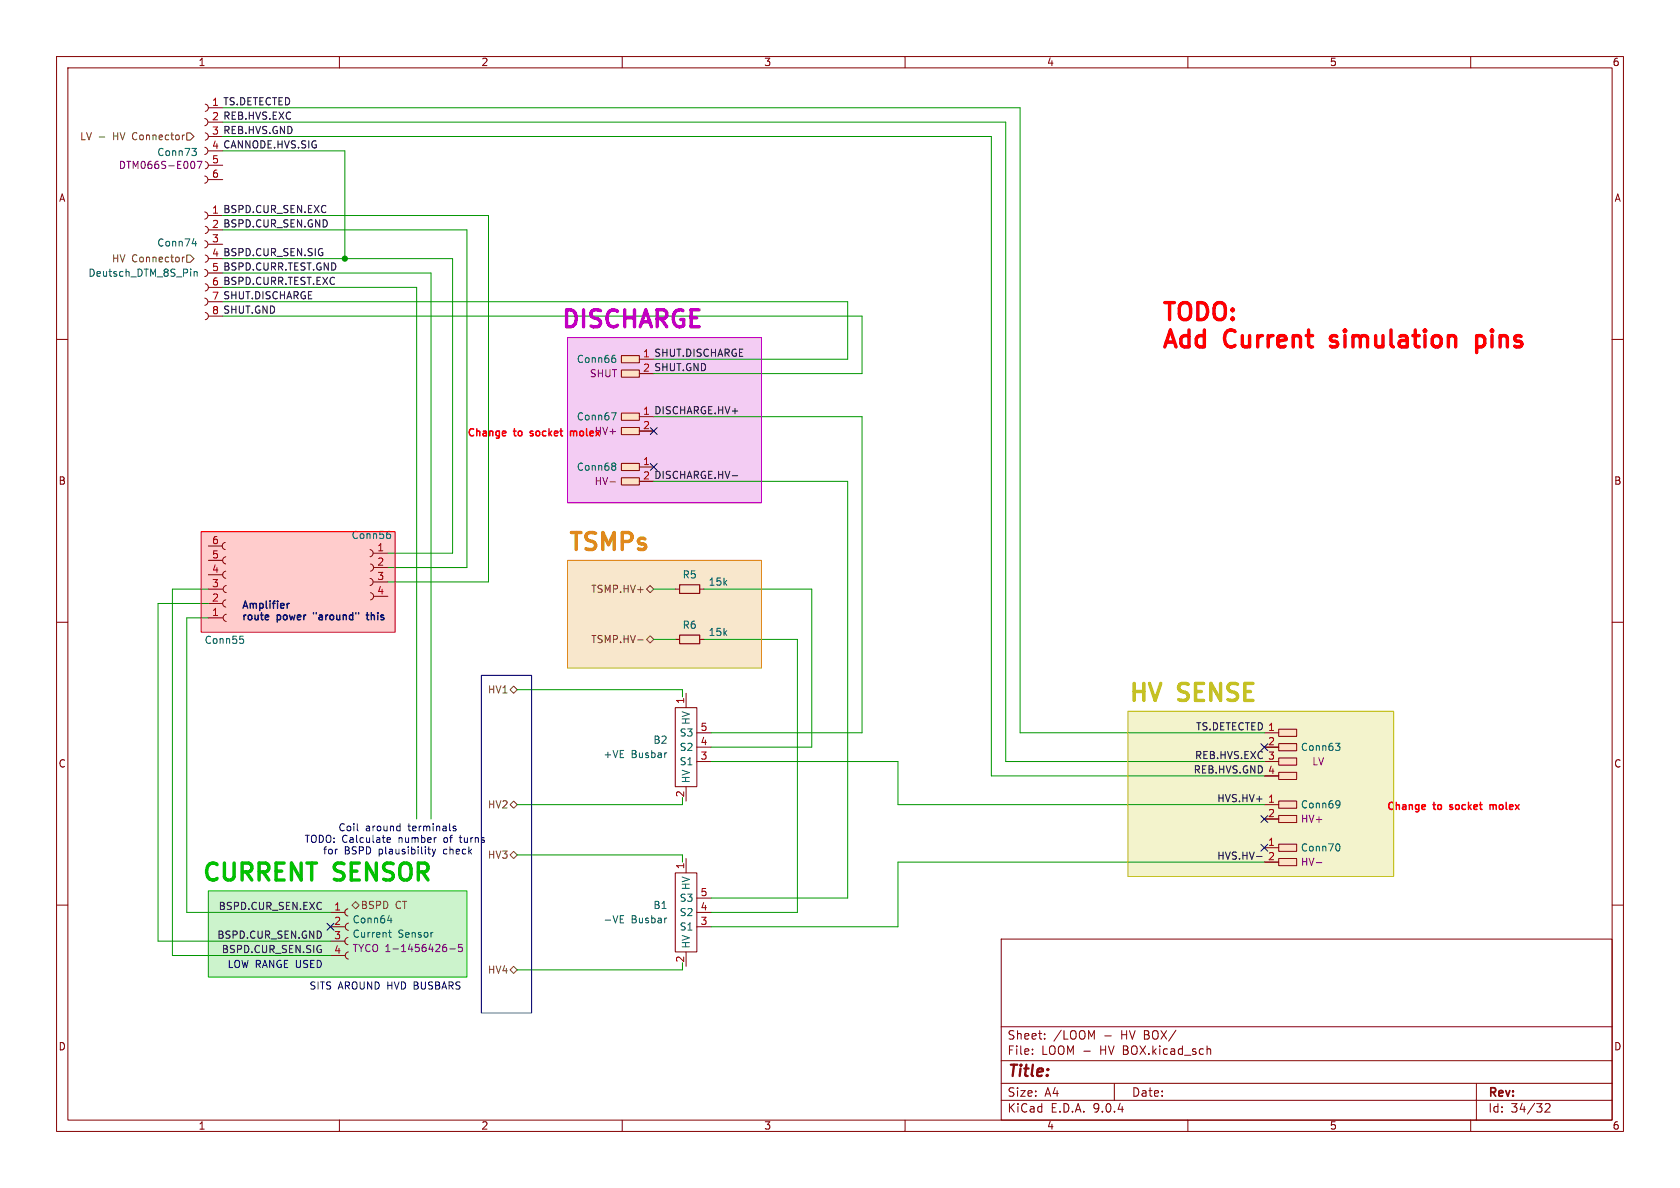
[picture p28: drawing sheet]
(kicad_sch
 (version 20250114)
 (generator "eeschema")
 (generator_version "9.0")
 (paper "A4")
 (lib_symbols
  (symbol "Connectors_SUFST:Bus_Bar" (exclude_from_sim no) (in_bom yes) (on_board yes)
   (property "Reference" "B" (at 0 1.27 0) (effects (font (size 1.27 1.27))))
   (property "Value" "" (at 0 0 0) (effects (font (size 1.27 1.27))))
   (property "Footprint" "" (at 0 0 0) (effects (font (size 1.27 1.27)) (hide yes)))
   (property "Datasheet" "" (at 0 0 0) (effects (font (size 1.27 1.27)) (hide yes)))
   (property "Description" "" (at 0 0 0) (effects (font (size 1.27 1.27)) (hide yes)))
   (symbol "Bus_Bar_0_1"
    (rectangle (start -6.985 -2.54) (end 6.985 -6.35) (stroke (width 0) (type default)) (fill (type none))))
   (symbol "Bus_Bar_1_1"
    (pin input line (at -9.525 -4.445 0) (length 2.54) (name "HV" (effects (font (size 1.27 1.27)))) (number "2" (effects (font (size 1.27 1.27)))))
    (pin input line (at -2.54 -8.89 90) (length 2.54) (name "S1" (effects (font (size 1.27 1.27)))) (number "3" (effects (font (size 1.27 1.27)))))
    (pin input line (at 0 -8.89 90) (length 2.54) (name "S2" (effects (font (size 1.27 1.27)))) (number "4" (effects (font (size 1.27 1.27)))))
    (pin input line (at 2.54 -8.89 90) (length 2.54) (name "S3" (effects (font (size 1.27 1.27)))) (number "5" (effects (font (size 1.27 1.27)))))
    (pin input line (at 9.525 -4.445 180) (length 2.54) (name "HV" (effects (font (size 1.27 1.27)))) (number "1" (effects (font (size 1.27 1.27))))))
   (embedded_fonts no))
  (symbol "Connectors_SUFST:Current Sensor Connector" (exclude_from_sim no) (in_bom yes) (on_board yes)
   (property "Reference" "Conn" (at -0.635 1.27 0) (effects (font (size 1.27 1.27))))
   (property "Value" "Current Sensor Connector" (at 0 3.175 0) (effects (font (size 1.27 1.27)) (hide yes)))
   (property "Footprint" "" (at 0 0.635 0) (effects (font (size 1.27 1.27)) (hide yes)))
   (property "Datasheet" "" (at 0 0.635 0) (effects (font (size 1.27 1.27)) (hide yes)))
   (property "Description" "" (at 0 0 0) (effects (font (size 1.27 1.27)) (hide yes)))
   (property "P/N" "TYCO 1-1456426-5" (at 0 5.08 0) (effects (font (size 1.27 1.27))))
   (symbol "Current Sensor Connector_0_1"
    (arc (start -2.5355 -1.2707) (mid -1.9833 -1.9063) (end -2.5368 -2.5407) (stroke (width 0) (type default)) (fill (type none)))
    (arc (start -2.5355 -6.3507) (mid -1.9833 -6.9863) (end -2.5368 -7.6207) (stroke (width 0) (type default)) (fill (type none)))
    (arc (start -2.4511 -3.8101) (mid -1.8989 -4.4457) (end -2.4524 -5.0801) (stroke (width 0) (type default)) (fill (type none)))
    (arc (start -2.4511 -8.8901) (mid -1.8989 -9.5257) (end -2.4524 -10.1601) (stroke (width 0) (type default)) (fill (type none))))
   (symbol "Current Sensor Connector_1_1"
    (pin input line (at 0.635 -1.905 180) (length 2.54) (name "" (effects (font (size 1.27 1.27)))) (number "4" (effects (font (size 1.27 1.27)))))
    (pin input line (at 0.635 -4.445 180) (length 2.54) (name "" (effects (font (size 1.27 1.27)))) (number "3" (effects (font (size 1.27 1.27)))))
    (pin input line (at 0.635 -6.985 180) (length 2.54) (name "" (effects (font (size 1.27 1.27)))) (number "2" (effects (font (size 1.27 1.27)))))
    (pin input line (at 0.635 -9.525 180) (length 2.54) (name "" (effects (font (size 1.27 1.27)))) (number "1" (effects (font (size 1.27 1.27))))))
   (embedded_fonts no))
  (symbol "Connectors_SUFST:Deutsch_DTM_6S_Pin" (exclude_from_sim no) (in_bom yes) (on_board yes)
   (property "Reference" "Conn" (at 0 0.635 0) (effects (font (size 1.27 1.27))))
   (property "Value" "Deutsch_DTM_6S_Pin" (at 0 2.54 0) (effects (font (size 1.27 1.27)) (hide yes)))
   (property "Footprint" "" (at 0 0.635 0) (effects (font (size 1.27 1.27)) (hide yes)))
   (property "Datasheet" "" (at 0 0.635 0) (effects (font (size 1.27 1.27)) (hide yes)))
   (property "Description" "" (at 0 0 0) (effects (font (size 1.27 1.27)) (hide yes)))
   (property "P/N" "DTM066S-E007" (at 0 0 0) (effects (font (size 1.27 1.27))))
   (symbol "Deutsch_DTM_6S_Pin_0_1"
    (arc (start -2.5355 -1.2707) (mid -1.9833 -1.9063) (end -2.5368 -2.5407) (stroke (width 0) (type default)) (fill (type none)))
    (arc (start -2.5355 -6.3507) (mid -1.9833 -6.9863) (end -2.5368 -7.6207) (stroke (width 0) (type default)) (fill (type none)))
    (arc (start -2.5355 -11.4307) (mid -1.9833 -12.0663) (end -2.5368 -12.7007) (stroke (width 0) (type default)) (fill (type none)))
    (arc (start -2.4511 -3.8101) (mid -1.8989 -4.4457) (end -2.4524 -5.0801) (stroke (width 0) (type default)) (fill (type none)))
    (arc (start -2.4511 -8.8901) (mid -1.8989 -9.5257) (end -2.4524 -10.1601) (stroke (width 0) (type default)) (fill (type none)))
    (arc (start -2.4511 -13.9701) (mid -1.8989 -14.6057) (end -2.4524 -15.2401) (stroke (width 0) (type default)) (fill (type none))))
   (symbol "Deutsch_DTM_6S_Pin_1_1"
    (pin input line (at 0.635 -1.905 180) (length 2.54) (name "" (effects (font (size 1.27 1.27)))) (number "6" (effects (font (size 1.27 1.27)))))
    (pin input line (at 0.635 -4.445 180) (length 2.54) (name "" (effects (font (size 1.27 1.27)))) (number "5" (effects (font (size 1.27 1.27)))))
    (pin input line (at 0.635 -6.985 180) (length 2.54) (name "" (effects (font (size 1.27 1.27)))) (number "4" (effects (font (size 1.27 1.27)))))
    (pin input line (at 0.635 -9.525 180) (length 2.54) (name "" (effects (font (size 1.27 1.27)))) (number "3" (effects (font (size 1.27 1.27)))))
    (pin input line (at 0.635 -12.065 180) (length 2.54) (name "" (effects (font (size 1.27 1.27)))) (number "2" (effects (font (size 1.27 1.27)))))
    (pin input line (at 0.635 -14.605 180) (length 2.54) (name "" (effects (font (size 1.27 1.27)))) (number "1" (effects (font (size 1.27 1.27))))))
   (embedded_fonts no))
  (symbol "Connectors_SUFST:Molex_2x1P_Horizontal_THT" (exclude_from_sim no) (in_bom yes) (on_board yes)
   (property "Reference" "Conn" (at 0 -1.905 0) (effects (font (size 1.27 1.27))))
   (property "Value" "Molex_2x1P_Horizontal_THT" (at 0 0 0) (effects (font (size 1.27 1.27)) (hide yes)))
   (property "Footprint" "" (at 0 -1.905 0) (effects (font (size 1.27 1.27)) (hide yes)))
   (property "Datasheet" "" (at 0 -1.905 0) (effects (font (size 1.27 1.27)) (hide yes)))
   (property "Description" "" (at 0 0 0) (effects (font (size 1.27 1.27)) (hide yes)))
   (property "P/N" "43650-0200" (at 0 0 0) (effects (font (size 1.27 1.27)) (hide yes)))
   (property "Name" "" (at 0 0 0) (effects (font (size 1.27 1.27))))
   (symbol "Molex_2x1P_Horizontal_THT_0_1"
    (polyline (pts (xy -0.635 -4.445) (xy 1.905 -4.445)) (stroke (width 0) (type default)) (fill (type none))))
   (symbol "Molex_2x1P_Horizontal_THT_1_1"
    (rectangle (start -3.81 -3.81) (end -0.635 -5.08) (stroke (width 0) (type default)) (fill (type color) (color 255 229 191 1)))
    (rectangle (start -3.81 -6.35) (end -0.635 -7.62) (stroke (width 0) (type default)) (fill (type color) (color 255 229 191 1)))
    (pin input line (at 1.905 -4.445 180) (length 2.54) (name "" (effects (font (size 1.27 1.27)))) (number "2" (effects (font (size 1.27 1.27)))))
    (pin input line (at 1.905 -6.985 180) (length 2.54) (name "" (effects (font (size 1.27 1.27)))) (number "1" (effects (font (size 1.27 1.27))))))
   (embedded_fonts no))
  (symbol "Connectors_SUFST:Molex_2x2S_Recepticle" (exclude_from_sim no) (in_bom yes) (on_board yes)
   (property "Reference" "Conn" (at 0 0.635 0) (effects (font (size 1.27 1.27))))
   (property "Value" "Molex_2x2S_Recepticle" (at 0 2.54 0) (effects (font (size 1.27 1.27)) (hide yes)))
   (property "Footprint" "" (at 0 0.635 0) (effects (font (size 1.27 1.27)) (hide yes)))
   (property "Datasheet" "" (at 0 0.635 0) (effects (font (size 1.27 1.27)) (hide yes)))
   (property "Description" "" (at 0 0 0) (effects (font (size 1.27 1.27)) (hide yes)))
   (property "P/N" "43025-0400" (at 0 4.445 0) (effects (font (size 1.27 1.27)) (hide yes)))
   (property "Name" "" (at 0 0 0) (effects (font (size 1.27 1.27))))
   (symbol "Molex_2x2S_Recepticle_0_1"
    (arc (start -2.5355 -1.2707) (mid -1.9833 -1.9063) (end -2.5368 -2.5407) (stroke (width 0) (type default)) (fill (type none)))
    (arc (start -2.5355 -6.3507) (mid -1.9833 -6.9863) (end -2.5368 -7.6207) (stroke (width 0) (type default)) (fill (type none)))
    (arc (start -2.4511 -3.8101) (mid -1.8989 -4.4457) (end -2.4524 -5.0801) (stroke (width 0) (type default)) (fill (type none)))
    (arc (start -2.4511 -8.8901) (mid -1.8989 -9.5257) (end -2.4524 -10.1601) (stroke (width 0) (type default)) (fill (type none))))
   (symbol "Molex_2x2S_Recepticle_1_1"
    (pin input line (at 0.635 -1.905 180) (length 2.54) (name "" (effects (font (size 1.27 1.27)))) (number "1" (effects (font (size 1.27 1.27)))))
    (pin input line (at 0.635 -4.445 180) (length 2.54) (name "" (effects (font (size 1.27 1.27)))) (number "2" (effects (font (size 1.27 1.27)))))
    (pin input line (at 0.635 -6.985 180) (length 2.54) (name "" (effects (font (size 1.27 1.27)))) (number "3" (effects (font (size 1.27 1.27)))))
    (pin input line (at 0.635 -9.525 180) (length 2.54) (name "" (effects (font (size 1.27 1.27)))) (number "4" (effects (font (size 1.27 1.27))))))
   (embedded_fonts no))
  (symbol "Connectors_SUFST:Molex_3x2S_Recepticle" (exclude_from_sim no) (in_bom yes) (on_board yes)
   (property "Reference" "Conn" (at 0 0.635 0) (effects (font (size 1.27 1.27))))
   (property "Value" "Molex_3x2S_Recepticle" (at 0 2.54 0) (effects (font (size 1.27 1.27)) (hide yes)))
   (property "Footprint" "" (at 0 0.635 0) (effects (font (size 1.27 1.27)) (hide yes)))
   (property "Datasheet" "" (at 0 0.635 0) (effects (font (size 1.27 1.27)) (hide yes)))
   (property "Description" "" (at 0 0 0) (effects (font (size 1.27 1.27)) (hide yes)))
   (property "P/N" "43025-0600" (at 0 4.445 0) (effects (font (size 1.27 1.27)) (hide yes)))
   (property "Name" "" (at 0 0 0) (effects (font (size 1.27 1.27))))
   (symbol "Molex_3x2S_Recepticle_0_1"
    (arc (start -2.5355 -1.2707) (mid -1.9833 -1.9063) (end -2.5368 -2.5407) (stroke (width 0) (type default)) (fill (type none)))
    (arc (start -2.5355 -6.3507) (mid -1.9833 -6.9863) (end -2.5368 -7.6207) (stroke (width 0) (type default)) (fill (type none)))
    (arc (start -2.4511 -3.8101) (mid -1.8989 -4.4457) (end -2.4524 -5.0801) (stroke (width 0) (type default)) (fill (type none)))
    (arc (start -2.4511 -8.8901) (mid -1.8989 -9.5257) (end -2.4524 -10.1601) (stroke (width 0) (type default)) (fill (type none)))
    (arc (start -2.4511 -11.4301) (mid -1.8989 -12.0657) (end -2.4524 -12.7001) (stroke (width 0) (type default)) (fill (type none)))
    (arc (start -2.3667 -13.9695) (mid -1.8145 -14.6051) (end -2.368 -15.2395) (stroke (width 0) (type default)) (fill (type none))))
   (symbol "Molex_3x2S_Recepticle_1_1"
    (pin input line (at 0.635 -1.905 180) (length 2.54) (name "" (effects (font (size 1.27 1.27)))) (number "1" (effects (font (size 1.27 1.27)))))
    (pin input line (at 0.635 -4.445 180) (length 2.54) (name "" (effects (font (size 1.27 1.27)))) (number "2" (effects (font (size 1.27 1.27)))))
    (pin input line (at 0.635 -6.985 180) (length 2.54) (name "" (effects (font (size 1.27 1.27)))) (number "3" (effects (font (size 1.27 1.27)))))
    (pin input line (at 0.635 -9.525 180) (length 2.54) (name "" (effects (font (size 1.27 1.27)))) (number "4" (effects (font (size 1.27 1.27)))))
    (pin input line (at 0.635 -12.065 180) (length 2.54) (name "" (effects (font (size 1.27 1.27)))) (number "5" (effects (font (size 1.27 1.27)))))
    (pin input line (at 0.635 -14.605 180) (length 2.54) (name "" (effects (font (size 1.27 1.27)))) (number "6" (effects (font (size 1.27 1.27))))))
   (embedded_fonts no))
  (symbol "Connectors_SUFST:Molex_8x1S_Recepticle" (exclude_from_sim no) (in_bom yes) (on_board yes)
   (property "Reference" "Conn" (at 0 0.635 0) (effects (font (size 1.27 1.27))))
   (property "Value" "Molex_8x1S_Recepticle" (at 0 2.54 0) (effects (font (size 1.27 1.27)) (hide yes)))
   (property "Footprint" "" (at 0 0 0) (effects (font (size 1.27 1.27)) (hide yes)))
   (property "Datasheet" "" (at 0 0 0) (effects (font (size 1.27 1.27)) (hide yes)))
   (property "Description" "" (at 0 0 0) (effects (font (size 1.27 1.27)) (hide yes)))
   (property "P/N" "43645-0800" (at 0 0 0) (effects (font (size 1.27 1.27)) (hide yes)))
   (property "Name" "" (at 0 0 0) (effects (font (size 1.27 1.27))))
   (symbol "Molex_8x1S_Recepticle_0_1"
    (arc (start -2.5355 -1.2707) (mid -1.9833 -1.9063) (end -2.5368 -2.5407) (stroke (width 0) (type default)) (fill (type none)))
    (arc (start -2.5355 -6.3507) (mid -1.9833 -6.9863) (end -2.5368 -7.6207) (stroke (width 0) (type default)) (fill (type none)))
    (arc (start -2.5355 -11.4307) (mid -1.9833 -12.0663) (end -2.5368 -12.7007) (stroke (width 0) (type default)) (fill (type none)))
    (arc (start -2.5355 -16.5107) (mid -1.9833 -17.1463) (end -2.5368 -17.7807) (stroke (width 0) (type default)) (fill (type none)))
    (arc (start -2.4511 -3.8101) (mid -1.8989 -4.4457) (end -2.4524 -5.0801) (stroke (width 0) (type default)) (fill (type none)))
    (arc (start -2.4511 -8.8901) (mid -1.8989 -9.5257) (end -2.4524 -10.1601) (stroke (width 0) (type default)) (fill (type none)))
    (arc (start -2.4511 -13.9701) (mid -1.8989 -14.6057) (end -2.4524 -15.2401) (stroke (width 0) (type default)) (fill (type none)))
    (arc (start -2.4511 -19.0501) (mid -1.8989 -19.6857) (end -2.4524 -20.3201) (stroke (width 0) (type default)) (fill (type none))))
   (symbol "Molex_8x1S_Recepticle_1_1"
    (pin input line (at 0.635 -1.905 180) (length 2.54) (name "" (effects (font (size 1.27 1.27)))) (number "1" (effects (font (size 1.27 1.27)))))
    (pin input line (at 0.635 -4.445 180) (length 2.54) (name "" (effects (font (size 1.27 1.27)))) (number "2" (effects (font (size 1.27 1.27)))))
    (pin input line (at 0.635 -6.985 180) (length 2.54) (name "" (effects (font (size 1.27 1.27)))) (number "3" (effects (font (size 1.27 1.27)))))
    (pin input line (at 0.635 -9.525 180) (length 2.54) (name "" (effects (font (size 1.27 1.27)))) (number "4" (effects (font (size 1.27 1.27)))))
    (pin input line (at 0.635 -12.065 180) (length 2.54) (name "" (effects (font (size 1.27 1.27)))) (number "5" (effects (font (size 1.27 1.27)))))
    (pin input line (at 0.635 -14.605 180) (length 2.54) (name "" (effects (font (size 1.27 1.27)))) (number "6" (effects (font (size 1.27 1.27)))))
    (pin input line (at 0.635 -17.145 180) (length 2.54) (name "" (effects (font (size 1.27 1.27)))) (number "7" (effects (font (size 1.27 1.27)))))
    (pin input line (at 0.635 -19.685 180) (length 2.54) (name "" (effects (font (size 1.27 1.27)))) (number "8" (effects (font (size 1.27 1.27))))))
   (embedded_fonts no))
  (symbol "Device:R_Small"
   (pin_numbers (hide yes))
   (pin_names
    (offset 0.254) (hide yes)) (exclude_from_sim no) (in_bom yes) (on_board yes)
   (property "Reference" "R" (at 0.762 0.508 0) (effects (font (size 1.27 1.27)) (justify left)))
   (property "Value" "R_Small" (at 0.762 -1.016 0) (effects (font (size 1.27 1.27)) (justify left)))
   (property "Footprint" "" (at 0 0 0) (effects (font (size 1.27 1.27)) (hide yes)))
   (property "Datasheet" "~" (at 0 0 0) (effects (font (size 1.27 1.27)) (hide yes)))
   (property "Description" "Resistor, small symbol" (at 0 0 0) (effects (font (size 1.27 1.27)) (hide yes)))
   (symbol "R_Small_0_1"
    (rectangle (start -0.762 1.778) (end 0.762 -1.778) (stroke (width 0.2032) (type default)) (fill (type none))))
   (symbol "R_Small_1_1"
    (pin passive line (at 0 2.54 270) (length 0.762) (name "~" (effects (font (size 1.27 1.27)))) (number "1" (effects (font (size 1.27 1.27)))))
    (pin passive line (at 0 -2.54 90) (length 0.762) (name "~" (effects (font (size 1.27 1.27)))) (number "2" (effects (font (size 1.27 1.27))))))
   (embedded_fonts no))
  (symbol "Molex_2x2P_Horizontal_1" (exclude_from_sim no) (in_bom yes) (on_board yes)
   (property "Reference" "Conn" (at 0 -1.905 0) (effects (font (size 1.27 1.27))))
   (property "Value" "Molex_2x2P_Horizontal" (at 0 0 0) (effects (font (size 1.27 1.27)) (hide yes)))
   (property "Footprint" "" (at 0 0 0) (effects (font (size 1.27 1.27)) (hide yes)))
   (property "Datasheet" "" (at 0 0 0) (effects (font (size 1.27 1.27)) (hide yes)))
   (property "Description" "" (at 0 0 0) (effects (font (size 1.27 1.27)) (hide yes)))
   (property "P/N" "43045-0400" (at 0 0 0) (effects (font (size 1.27 1.27)) (hide yes)))
   (property "Name" "" (at 0 0 0) (effects (font (size 1.27 1.27))))
   (symbol "Molex_2x2P_Horizontal_1_0_1"
    (polyline (pts (xy -0.635 -4.445) (xy 1.905 -4.445)) (stroke (width 0) (type default)) (fill (type none)))
    (polyline (pts (xy -0.635 -9.525) (xy 1.905 -9.525)) (stroke (width 0) (type default)) (fill (type none))))
   (symbol "Molex_2x2P_Horizontal_1_1_1"
    (rectangle (start -3.81 -3.81) (end -0.635 -5.08) (stroke (width 0) (type default)) (fill (type color) (color 255 229 191 1)))
    (rectangle (start -3.81 -6.35) (end -0.635 -7.62) (stroke (width 0) (type default)) (fill (type color) (color 255 229 191 1)))
    (rectangle (start -3.81 -8.89) (end -0.635 -10.16) (stroke (width 0) (type default)) (fill (type color) (color 255 229 191 1)))
    (rectangle (start -3.81 -11.43) (end -0.635 -12.7) (stroke (width 0) (type default)) (fill (type color) (color 255 229 191 1)))
    (pin input line (at 1.905 -4.445 180) (length 2.54) (name "" (effects (font (size 1.27 1.27)))) (number "4" (effects (font (size 1.27 1.27)))))
    (pin input line (at 1.905 -6.985 180) (length 2.54) (name "" (effects (font (size 1.27 1.27)))) (number "3" (effects (font (size 1.27 1.27)))))
    (pin input line (at 1.905 -9.525 180) (length 2.54) (name "" (effects (font (size 1.27 1.27)))) (number "2" (effects (font (size 1.27 1.27)))))
    (pin input line (at 1.905 -12.065 180) (length 2.54) (name "" (effects (font (size 1.27 1.27)))) (number "1" (effects (font (size 1.27 1.27))))))
   (embedded_fonts no)))
 (rectangle
  (start 100.33 59.69)
  (end 134.62 88.9)
  (stroke (width 0) (type default) (color 194 0 194 1))
  (fill (type color) (color 194 0 194 0.2)))
 (rectangle
  (start 199.39 125.73)
  (end 246.38 154.94)
  (stroke (width 0) (type default) (color 194 194 0 1))
  (fill (type color) (color 194 194 0 0.2)))
 (rectangle
  (start 35.56 93.98)
  (end 69.85 111.76)
  (stroke (width 0) (type default) (color 255 0 0 1))
  (fill (type color) (color 255 0 0 0.2)))
 (rectangle
  (start 85.09 119.38)
  (end 93.98 179.07)
  (stroke (width 0) (type default))
  (fill (type none)))
 (rectangle
  (start 100.33 99.06)
  (end 134.62 118.11)
  (stroke (width 0) (type default) (color 221 133 0 1))
  (fill (type color) (color 221 133 0 0.2)))
 (rectangle
  (start 36.83 157.48)
  (end 82.55 172.72)
  (stroke (width 0) (type default) (color 0 194 0 1))
  (fill (type color) (color 0 194 0 0.2)))
 (text "Coil around terminals\nTODO: Calculate number of turns \nfor BSPD plausibility check"
  (exclude_from_sim no)
  (at 70.358 148.59 0)
  (effects (font (size 1.27 1.27))))
 (text "LOW RANGE USED"
  (exclude_from_sim no)
  (at 57.15 171.45 0)
  (effects (font (size 1.27 1.27)) (justify right bottom)))
 (text "DISCHARGE"
  (exclude_from_sim no)
  (at 99.06 58.42 0)
  (effects (font (size 3 3) (thickness 0.6)
    (bold yes) (color 194 0 194 1)) (justify left bottom)))
 (text "Change to socket molex"
  (exclude_from_sim no)
  (at 245.11 143.51 0)
  (effects (font (size 1.27 1.27)
    (bold yes) (color 255 0 0 1)) (justify left bottom)))
 (text "SITS AROUND HVD BUSBARS"
  (exclude_from_sim no)
  (at 54.61 175.26 0)
  (effects (font (size 1.27 1.27)) (justify left bottom)))
 (text "HV SENSE"
  (exclude_from_sim no)
  (at 199.39 124.46 0)
  (effects (font (size 3 3) (thickness 0.6)
    (bold yes) (color 194 194 0 1)) (justify left bottom)))
 (text "TSMPs"
  (exclude_from_sim no)
  (at 100.33 97.79 0)
  (effects (font (size 3 3) (thickness 0.6)
    (bold yes) (color 221 133 0 1)) (justify left bottom)))
 (text "TODO:\nAdd Current simulation pins"
  (exclude_from_sim no)
  (at 205.232 61.976 0)
  (effects (font (size 3 3)
    (bold yes) (color 255 0 0 1)) (justify left bottom)))
 (text "Change to socket molex"
  (exclude_from_sim no)
  (at 82.55 77.47 0)
  (effects (font (size 1.27 1.27)
    (bold yes) (color 255 0 0 1)) (justify left bottom)))
 (text "CURRENT SENSOR"
  (exclude_from_sim no)
  (at 35.56 156.21 0)
  (effects (font (size 3 3) (thickness 0.6)
    (bold yes) (color 0 194 0 1)) (justify left bottom)))
 (text "Amplifier\nroute power \"around\" this"
  (exclude_from_sim no)
  (at 42.672 109.982 0)
  (effects (font (size 1.27 1.27)
    (bold yes)) (justify left bottom)))
 (junction
  (at 60.96 45.72)
  (diameter 0)
  (color 0 0 0 0))
 (no_connect
  (at 223.52 149.86))
 (no_connect
  (at 58.42 163.83))
 (no_connect
  (at 115.57 82.55))
 (no_connect
  (at 223.52 132.08))
 (no_connect
  (at 115.57 76.2))
 (no_connect
  (at 223.52 144.78))
 (wire
  (pts (xy 30.48 168.91) (xy 58.42 168.91))
  (stroke (width 0) (type default)))
 (wire
  (pts (xy 115.57 113.03) (xy 119.38 113.03))
  (stroke (width 0) (type default)))
 (wire
  (pts (xy 76.2 48.26) (xy 76.2 144.78))
  (stroke (width 0) (type default)))
 (wire
  (pts (xy 39.37 26.67) (xy 60.96 26.67))
  (stroke (width 0) (type default)))
 (wire
  (pts (xy 120.65 142.24) (xy 120.65 140.97))
  (stroke (width 0) (type default)))
 (wire
  (pts (xy 140.97 113.03) (xy 124.46 113.03))
  (stroke (width 0) (type default)))
 (wire
  (pts (xy 143.51 104.14) (xy 143.51 132.08))
  (stroke (width 0) (type default)))
 (wire
  (pts (xy 60.96 26.67) (xy 60.96 45.72))
  (stroke (width 0) (type default)))
 (wire
  (pts (xy 58.42 161.29) (xy 33.02 161.29))
  (stroke (width 0) (type default)))
 (wire
  (pts (xy 158.75 163.83) (xy 158.75 152.4))
  (stroke (width 0) (type default)))
 (wire
  (pts (xy 27.94 106.68) (xy 36.83 106.68))
  (stroke (width 0) (type default)))
 (wire
  (pts (xy 158.75 152.4) (xy 223.52 152.4))
  (stroke (width 0) (type default)))
 (wire
  (pts (xy 125.73 161.29) (xy 140.97 161.29))
  (stroke (width 0) (type default)))
 (wire
  (pts (xy 30.48 104.14) (xy 30.48 168.91))
  (stroke (width 0) (type default)))
 (wire
  (pts (xy 125.73 158.75) (xy 149.86 158.75))
  (stroke (width 0) (type default)))
 (wire
  (pts (xy 33.02 161.29) (xy 33.02 109.22))
  (stroke (width 0) (type default)))
 (wire
  (pts (xy 175.26 137.16) (xy 223.52 137.16))
  (stroke (width 0) (type default)))
 (wire
  (pts (xy 158.75 163.83) (xy 125.73 163.83))
  (stroke (width 0) (type default)))
 (wire
  (pts (xy 180.34 19.05) (xy 180.34 129.54))
  (stroke (width 0) (type default)))
 (wire
  (pts (xy 152.4 55.88) (xy 152.4 66.04))
  (stroke (width 0) (type default)))
 (wire
  (pts (xy 39.37 38.1) (xy 86.36 38.1))
  (stroke (width 0) (type default)))
 (wire
  (pts (xy 158.75 142.24) (xy 223.52 142.24))
  (stroke (width 0) (type default)))
 (wire
  (pts (xy 158.75 134.62) (xy 125.73 134.62))
  (stroke (width 0) (type default)))
 (wire
  (pts (xy 152.4 129.54) (xy 152.4 73.66))
  (stroke (width 0) (type default)))
 (wire
  (pts (xy 39.37 48.26) (xy 76.2 48.26))
  (stroke (width 0) (type default)))
 (wire
  (pts (xy 149.86 85.09) (xy 115.57 85.09))
  (stroke (width 0) (type default)))
 (wire
  (pts (xy 80.01 45.72) (xy 80.01 97.79))
  (stroke (width 0) (type default)))
 (wire
  (pts (xy 143.51 132.08) (xy 125.73 132.08))
  (stroke (width 0) (type default)))
 (wire
  (pts (xy 115.57 73.66) (xy 152.4 73.66))
  (stroke (width 0) (type default)))
 (wire
  (pts (xy 39.37 40.64) (xy 82.55 40.64))
  (stroke (width 0) (type default)))
 (wire
  (pts (xy 120.65 151.13) (xy 120.65 152.4))
  (stroke (width 0) (type default)))
 (wire
  (pts (xy 149.86 158.75) (xy 149.86 85.09))
  (stroke (width 0) (type default)))
 (wire
  (pts (xy 39.37 45.72) (xy 60.96 45.72))
  (stroke (width 0) (type default)))
 (wire
  (pts (xy 91.44 171.45) (xy 120.65 171.45))
  (stroke (width 0) (type default)))
 (wire
  (pts (xy 115.57 66.04) (xy 152.4 66.04))
  (stroke (width 0) (type default)))
 (wire
  (pts (xy 39.37 55.88) (xy 152.4 55.88))
  (stroke (width 0) (type default)))
 (wire
  (pts (xy 158.75 134.62) (xy 158.75 142.24))
  (stroke (width 0) (type default)))
 (wire
  (pts (xy 115.57 63.5) (xy 149.86 63.5))
  (stroke (width 0) (type default)))
 (wire
  (pts (xy 86.36 38.1) (xy 86.36 102.87))
  (stroke (width 0) (type default)))
 (wire
  (pts (xy 39.37 24.13) (xy 175.26 24.13))
  (stroke (width 0) (type default)))
 (wire
  (pts (xy 82.55 40.64) (xy 82.55 100.33))
  (stroke (width 0) (type default)))
 (wire
  (pts (xy 33.02 109.22) (xy 36.83 109.22))
  (stroke (width 0) (type default)))
 (wire
  (pts (xy 39.37 53.34) (xy 149.86 53.34))
  (stroke (width 0) (type default)))
 (wire
  (pts (xy 120.65 171.45) (xy 120.65 170.18))
  (stroke (width 0) (type default)))
 (wire
  (pts (xy 30.48 104.14) (xy 36.83 104.14))
  (stroke (width 0) (type default)))
 (wire
  (pts (xy 177.8 134.62) (xy 177.8 21.59))
  (stroke (width 0) (type default)))
 (wire
  (pts (xy 180.34 129.54) (xy 223.52 129.54))
  (stroke (width 0) (type default)))
 (wire
  (pts (xy 39.37 19.05) (xy 180.34 19.05))
  (stroke (width 0) (type default)))
 (wire
  (pts (xy 223.52 134.62) (xy 177.8 134.62))
  (stroke (width 0) (type default)))
 (wire
  (pts (xy 140.97 161.29) (xy 140.97 113.03))
  (stroke (width 0) (type default)))
 (wire
  (pts (xy 115.57 104.14) (xy 119.38 104.14))
  (stroke (width 0) (type default)))
 (wire
  (pts (xy 149.86 63.5) (xy 149.86 53.34))
  (stroke (width 0) (type default)))
 (wire
  (pts (xy 91.44 142.24) (xy 120.65 142.24))
  (stroke (width 0) (type default)))
 (wire
  (pts (xy 120.65 121.92) (xy 120.65 123.19))
  (stroke (width 0) (type default)))
 (wire
  (pts (xy 91.44 121.92) (xy 120.65 121.92))
  (stroke (width 0) (type default)))
 (wire
  (pts (xy 73.66 50.8) (xy 73.66 144.78))
  (stroke (width 0) (type default)))
 (wire
  (pts (xy 68.58 97.79) (xy 80.01 97.79))
  (stroke (width 0) (type default)))
 (wire
  (pts (xy 124.46 104.14) (xy 143.51 104.14))
  (stroke (width 0) (type default)))
 (wire
  (pts (xy 86.36 102.87) (xy 68.58 102.87))
  (stroke (width 0) (type default)))
 (wire
  (pts (xy 60.96 45.72) (xy 80.01 45.72))
  (stroke (width 0) (type default)))
 (wire
  (pts (xy 58.42 166.37) (xy 27.94 166.37))
  (stroke (width 0) (type default)))
 (wire
  (pts (xy 68.58 100.33) (xy 82.55 100.33))
  (stroke (width 0) (type default)))
 (wire
  (pts (xy 91.44 151.13) (xy 120.65 151.13))
  (stroke (width 0) (type default)))
 (wire
  (pts (xy 27.94 166.37) (xy 27.94 106.68))
  (stroke (width 0) (type default)))
 (wire
  (pts (xy 125.73 129.54) (xy 152.4 129.54))
  (stroke (width 0) (type default)))
 (wire
  (pts (xy 177.8 21.59) (xy 39.37 21.59))
  (stroke (width 0) (type default)))
 (wire
  (pts (xy 175.26 24.13) (xy 175.26 137.16))
  (stroke (width 0) (type default)))
 (wire
  (pts (xy 39.37 50.8) (xy 73.66 50.8))
  (stroke (width 0) (type default)))
 (label "BSPD.CUR_SEN.EXC"
  (at 39.37 38.1 0)
  (effects (font (size 1.27 1.27)) (justify left bottom)))
 (label "DISCHARGE.HV+"
  (at 115.57 73.66 0)
  (effects (font (size 1.27 1.27)) (justify left bottom)))
 (label "BSPD.CUR_SEN.GND"
  (at 39.37 40.64 0)
  (effects (font (size 1.27 1.27)) (justify left bottom)))
 (label "BSPD.CUR_SEN.SIG"
  (at 39.37 45.72 0)
  (effects (font (size 1.27 1.27)) (justify left bottom)))
 (label "CANNODE.HVS.SIG"
  (at 39.37 26.67 0)
  (effects (font (size 1.27 1.27)) (justify left bottom)))
 (label "SHUT.DISCHARGE"
  (at 39.37 53.34 0)
  (effects (font (size 1.27 1.27)) (justify left bottom)))
 (label "SHUT.GND"
  (at 39.37 55.88 0)
  (effects (font (size 1.27 1.27)) (justify left bottom)))
 (label "SHUT.GND"
  (at 115.57 66.04 0)
  (effects (font (size 1.27 1.27)) (justify left bottom)))
 (label "BSPD.CURR.TEST.GND"
  (at 39.37 48.26 0)
  (effects (font (size 1.27 1.27)) (justify left bottom)))
 (label "REB.HVS.GND"
  (at 223.52 137.16 180)
  (effects (font (size 1.27 1.27)) (justify right bottom)))
 (label "REB.HVS.EXC"
  (at 223.52 134.62 180)
  (effects (font (size 1.27 1.27)) (justify right bottom)))
 (label "BSPD.CUR_SEN.EXC"
  (at 57.15 161.29 180)
  (effects (font (size 1.27 1.27)) (justify right bottom)))
 (label "BSPD.CUR_SEN.GND"
  (at 57.15 166.37 180)
  (effects (font (size 1.27 1.27)) (justify right bottom)))
 (label "TS.DETECTED"
  (at 223.52 129.54 180)
  (effects (font (size 1.27 1.27)) (justify right bottom)))
 (label "REB.HVS.EXC"
  (at 39.37 21.59 0)
  (effects (font (size 1.27 1.27)) (justify left bottom)))
 (label "SHUT.DISCHARGE"
  (at 115.57 63.5 0)
  (effects (font (size 1.27 1.27)) (justify left bottom)))
 (label "BSPD.CURR.TEST.EXC"
  (at 39.37 50.8 0)
  (effects (font (size 1.27 1.27)) (justify left bottom)))
 (label "BSPD.CUR_SEN.SIG"
  (at 57.15 168.91 180)
  (effects (font (size 1.27 1.27)) (justify right bottom)))
 (label "HVS.HV-"
  (at 223.52 152.4 180)
  (effects (font (size 1.27 1.27)) (justify right bottom)))
 (label "HVS.HV+"
  (at 223.52 142.24 180)
  (effects (font (size 1.27 1.27)) (justify right bottom)))
 (label "REB.HVS.GND"
  (at 39.37 24.13 0)
  (effects (font (size 1.27 1.27)) (justify left bottom)))
 (label "DISCHARGE.HV-"
  (at 115.57 85.09 0)
  (effects (font (size 1.27 1.27)) (justify left bottom)))
 (label "TS.DETECTED"
  (at 39.37 19.05 0)
  (effects (font (size 1.27 1.27)) (justify left bottom)))
 (hierarchical_label "HV4"
  (shape bidirectional)
  (at 91.44 171.45 180)
  (effects (font (size 1.27 1.27)) (justify right)))
 (hierarchical_label "LV - HV Connector"
  (shape input)
  (at 34.29 24.13 180)
  (effects (font (size 1.27 1.27)) (justify right)))
 (hierarchical_label "TSMP.HV-"
  (shape bidirectional)
  (at 115.57 113.03 180)
  (effects (font (size 1.27 1.27)) (justify right)))
 (hierarchical_label "TSMP.HV+"
  (shape bidirectional)
  (at 115.57 104.14 180)
  (effects (font (size 1.27 1.27)) (justify right)))
 (hierarchical_label "BSPD CT"
  (shape bidirectional)
  (at 62.23 160.02 0)
  (effects (font (size 1.27 1.27)) (justify left)))
 (hierarchical_label "HV1"
  (shape bidirectional)
  (at 91.44 121.92 180)
  (effects (font (size 1.27 1.27)) (justify right)))
 (hierarchical_label "HV2"
  (shape bidirectional)
  (at 91.44 142.24 180)
  (effects (font (size 1.27 1.27)) (justify right)))
 (hierarchical_label "HV3"
  (shape bidirectional)
  (at 91.44 151.13 180)
  (effects (font (size 1.27 1.27)) (justify right)))
 (hierarchical_label "HV Connector"
  (shape input)
  (at 34.29 45.72 180)
  (effects (font (size 1.27 1.27)) (justify right)))
 (symbol
  (lib_name "Molex_2x2P_Horizontal_1")
  (lib_id "Connectors_SUFST:Molex_2x2P_Horizontal")
  (at 225.425 141.605 180)
  (unit 1)
  (exclude_from_sim no)
  (in_bom yes)
  (on_board yes)
  (dnp no)
  (property "Reference" "Conn63" (at 229.87 132.08 0) (effects (font (size 1.27 1.27)) (justify right)))
  (property "Value" "~" (at 231.775 134.62 0) (effects (font (size 1.27 1.27)) (justify right) (hide yes)))
  (property "Footprint" "" (at 225.425 141.605 0) (effects (font (size 1.27 1.27)) (hide yes)))
  (property "Datasheet" "~" (at 225.425 141.605 0) (effects (font (size 1.27 1.27)) (hide yes)))
  (property "Description" "" (at 225.425 141.605 0) (effects (font (size 1.27 1.27)) (hide yes)))
  (property "P/N" "43045-0400" (at 225.425 141.605 0) (effects (font (size 1.27 1.27)) (hide yes)))
  (property "Name" "LV" (at 233.045 134.62 0) (effects (font (size 1.27 1.27))))
  (pin "1")
  (pin "2")
  (pin "3")
  (pin "4"))
 (symbol
  (lib_id "Connectors_SUFST:Current Sensor Connector")
  (at 59.055 170.815 180)
  (unit 1)
  (exclude_from_sim no)
  (in_bom yes)
  (on_board yes)
  (dnp no)
  (fields_autoplaced yes)
  (property "Reference" "Conn64" (at 62.23 162.5596 0) (effects (font (size 1.27 1.27)) (justify right)))
  (property "Value" "Current Sensor" (at 62.23 165.0996 0) (effects (font (size 1.27 1.27)) (justify right)))
  (property "Footprint" "" (at 59.055 171.45 0) (effects (font (size 1.27 1.27)) (hide yes)))
  (property "Datasheet" "" (at 59.055 171.45 0) (effects (font (size 1.27 1.27)) (hide yes)))
  (property "Description" "" (at 59.055 170.815 0) (effects (font (size 1.27 1.27)) (hide yes)))
  (property "P/N" "TYCO 1-1456426-5" (at 62.23 167.6396 0) (effects (font (size 1.27 1.27)) (justify right)))
  (property "Conn Name" "" (at 59.055 170.815 0) (effects (font (size 1.27 1.27))))
  (pin "1")
  (pin "2")
  (pin "3")
  (pin "4"))
 (symbol
  (lib_id "Connectors_SUFST:Molex_3x2S_Recepticle")
  (at 37.465 111.125 180)
  (unit 1)
  (exclude_from_sim no)
  (in_bom yes)
  (on_board yes)
  (dnp no)
  (property "Reference" "Conn55" (at 39.751 113.157 0) (effects (font (size 1.27 1.27))))
  (property "Value" "Molex_3x2S_Recepticle" (at 37.465 113.665 0) (effects (font (size 1.27 1.27)) (hide yes)))
  (property "Footprint" "" (at 37.465 111.76 0) (effects (font (size 1.27 1.27)) (hide yes)))
  (property "Datasheet" "" (at 37.465 111.76 0) (effects (font (size 1.27 1.27)) (hide yes)))
  (property "Description" "" (at 37.465 111.125 0) (effects (font (size 1.27 1.27)) (hide yes)))
  (property "P/N" "43025-0600" (at 37.465 115.57 0) (effects (font (size 1.27 1.27)) (hide yes)))
  (property "Name" "" (at 37.465 111.125 0) (effects (font (size 1.27 1.27))))
  (pin "1")
  (pin "3")
  (pin "6")
  (pin "2")
  (pin "5")
  (pin "4"))
 (symbol
  (lib_id "Connectors_SUFST:Molex_2x1P_Horizontal_THT")
  (at 225.425 149.225 180)
  (unit 1)
  (exclude_from_sim no)
  (in_bom yes)
  (on_board yes)
  (dnp no)
  (fields_autoplaced yes)
  (property "Reference" "Conn69" (at 229.87 142.24 0) (effects (font (size 1.27 1.27)) (justify right)))
  (property "Value" "Molex_2x1P_Horizontal_THT" (at 229.87 142.24 0) (effects (font (size 1.27 1.27)) (justify right) (hide yes)))
  (property "Footprint" "" (at 225.425 147.32 0) (effects (font (size 1.27 1.27)) (hide yes)))
  (property "Datasheet" "" (at 225.425 147.32 0) (effects (font (size 1.27 1.27)) (hide yes)))
  (property "Description" "" (at 225.425 149.225 0) (effects (font (size 1.27 1.27)) (hide yes)))
  (property "P/N" "43650-0200" (at 225.425 149.225 0) (effects (font (size 1.27 1.27)) (hide yes)))
  (property "Name" "HV+" (at 229.87 144.78 0) (effects (font (size 1.27 1.27)) (justify right)))
  (pin "1")
  (pin "2"))
 (symbol
  (lib_id "Connectors_SUFST:Molex_2x1P_Horizontal_THT")
  (at 113.665 70.485 0)
  (mirror x)
  (unit 1)
  (exclude_from_sim no)
  (in_bom yes)
  (on_board yes)
  (dnp no)
  (fields_autoplaced yes)
  (property "Reference" "Conn66" (at 109.22 63.5 0) (effects (font (size 1.27 1.27)) (justify right)))
  (property "Value" "Molex_2x1P_Horizontal_THT" (at 109.22 63.5 0) (effects (font (size 1.27 1.27)) (justify right) (hide yes)))
  (property "Footprint" "" (at 113.665 68.58 0) (effects (font (size 1.27 1.27)) (hide yes)))
  (property "Datasheet" "" (at 113.665 68.58 0) (effects (font (size 1.27 1.27)) (hide yes)))
  (property "Description" "" (at 113.665 70.485 0) (effects (font (size 1.27 1.27)) (hide yes)))
  (property "P/N" "43650-0200" (at 113.665 70.485 0) (effects (font (size 1.27 1.27)) (hide yes)))
  (property "Name" "SHUT" (at 109.22 66.04 0) (effects (font (size 1.27 1.27)) (justify right)))
  (pin "1")
  (pin "2"))
 (symbol
  (lib_id "Connectors_SUFST:Molex_2x1P_Horizontal_THT")
  (at 113.665 80.645 0)
  (mirror x)
  (unit 1)
  (exclude_from_sim no)
  (in_bom yes)
  (on_board yes)
  (dnp no)
  (fields_autoplaced yes)
  (property "Reference" "Conn67" (at 109.22 73.66 0) (effects (font (size 1.27 1.27)) (justify right)))
  (property "Value" "Molex_2x1P_Horizontal_THT" (at 109.22 73.66 0) (effects (font (size 1.27 1.27)) (justify right) (hide yes)))
  (property "Footprint" "" (at 113.665 78.74 0) (effects (font (size 1.27 1.27)) (hide yes)))
  (property "Datasheet" "" (at 113.665 78.74 0) (effects (font (size 1.27 1.27)) (hide yes)))
  (property "Description" "" (at 113.665 80.645 0) (effects (font (size 1.27 1.27)) (hide yes)))
  (property "P/N" "43650-0200" (at 113.665 80.645 0) (effects (font (size 1.27 1.27)) (hide yes)))
  (property "Name" "HV+" (at 109.22 76.2 0) (effects (font (size 1.27 1.27)) (justify right)))
  (pin "1")
  (pin "2"))
 (symbol
  (lib_id "Connectors_SUFST:Molex_2x2S_Recepticle")
  (at 67.945 95.885 0)
  (unit 1)
  (exclude_from_sim no)
  (in_bom yes)
  (on_board yes)
  (dnp no)
  (fields_autoplaced yes)
  (property "Reference" "Conn56" (at 65.7271 94.615 0) (effects (font (size 1.27 1.27))))
  (property "Value" "Molex_2x2S_Recepticle" (at 67.945 93.345 0) (effects (font (size 1.27 1.27)) (hide yes)))
  (property "Footprint" "" (at 67.945 95.25 0) (effects (font (size 1.27 1.27)) (hide yes)))
  (property "Datasheet" "" (at 67.945 95.25 0) (effects (font (size 1.27 1.27)) (hide yes)))
  (property "Description" "" (at 67.945 95.885 0) (effects (font (size 1.27 1.27)) (hide yes)))
  (property "P/N" "43025-0400" (at 67.945 91.44 0) (effects (font (size 1.27 1.27)) (hide yes)))
  (property "Name" "" (at 67.945 95.885 0) (effects (font (size 1.27 1.27))))
  (pin "2")
  (pin "1")
  (pin "4")
  (pin "3"))
 (symbol
  (lib_id "Connectors_SUFST:Deutsch_DTM_6S_Pin")
  (at 38.735 33.655 0)
  (mirror x)
  (unit 1)
  (exclude_from_sim no)
  (in_bom yes)
  (on_board yes)
  (dnp no)
  (property "Reference" "Conn73" (at 35.052 26.924 0) (effects (font (size 1.27 1.27)) (justify right)))
  (property "Value" "Deutsch_DTM_12S_Pin" (at 38.735 36.195 0) (effects (font (size 1.27 1.27)) (hide yes)))
  (property "Footprint" "" (at 38.735 34.29 0) (effects (font (size 1.27 1.27)) (hide yes)))
  (property "Datasheet" "" (at 38.735 34.29 0) (effects (font (size 1.27 1.27)) (hide yes)))
  (property "Description" "" (at 38.735 33.655 0) (effects (font (size 1.27 1.27)) (hide yes)))
  (property "P/N" "DTM066S-E007" (at 28.448 29.21 0) (effects (font (size 1.27 1.27))))
  (pin "1")
  (pin "2")
  (pin "3")
  (pin "4")
  (pin "5")
  (pin "6"))
 (symbol
  (lib_id "Connectors_SUFST:Molex_2x1P_Horizontal_THT")
  (at 113.665 89.535 0)
  (mirror x)
  (unit 1)
  (exclude_from_sim no)
  (in_bom yes)
  (on_board yes)
  (dnp no)
  (fields_autoplaced yes)
  (property "Reference" "Conn68" (at 109.22 82.55 0) (effects (font (size 1.27 1.27)) (justify right)))
  (property "Value" "Molex_2x1P_Horizontal_THT" (at 109.22 82.55 0) (effects (font (size 1.27 1.27)) (justify right) (hide yes)))
  (property "Footprint" "" (at 113.665 87.63 0) (effects (font (size 1.27 1.27)) (hide yes)))
  (property "Datasheet" "" (at 113.665 87.63 0) (effects (font (size 1.27 1.27)) (hide yes)))
  (property "Description" "" (at 113.665 89.535 0) (effects (font (size 1.27 1.27)) (hide yes)))
  (property "P/N" "43650-0200" (at 113.665 89.535 0) (effects (font (size 1.27 1.27)) (hide yes)))
  (property "Name" "HV-" (at 109.22 85.09 0) (effects (font (size 1.27 1.27)) (justify right)))
  (pin "1")
  (pin "2"))
 (symbol
  (lib_id "Connectors_SUFST:Bus_Bar")
  (at 116.84 161.29 90)
  (unit 1)
  (exclude_from_sim no)
  (in_bom yes)
  (on_board yes)
  (dnp no)
  (fields_autoplaced yes)
  (property "Reference" "B1" (at 118.11 160.0199 90) (effects (font (size 1.27 1.27)) (justify left)))
  (property "Value" "-VE Busbar" (at 118.11 162.5599 90) (effects (font (size 1.27 1.27)) (justify left)))
  (property "Footprint" "" (at 116.84 161.29 0) (effects (font (size 1.27 1.27)) (hide yes)))
  (property "Datasheet" "" (at 116.84 161.29 0) (effects (font (size 1.27 1.27)) (hide yes)))
  (property "Description" "" (at 116.84 161.29 0) (effects (font (size 1.27 1.27)) (hide yes)))
  (property "Conn Name" "" (at 116.84 161.29 0) (effects (font (size 1.27 1.27))))
  (pin "3")
  (pin "4")
  (pin "2")
  (pin "1")
  (pin "5"))
 (symbol
  (lib_id "Device:R_Small")
  (at 121.92 113.03 90)
  (unit 1)
  (exclude_from_sim no)
  (in_bom yes)
  (on_board yes)
  (dnp no)
  (property "Reference" "R6" (at 121.92 110.49 90) (effects (font (size 1.27 1.27))))
  (property "Value" "15k" (at 127 111.76 90) (effects (font (size 1.27 1.27))))
  (property "Footprint" "" (at 121.92 113.03 0) (effects (font (size 1.27 1.27)) (hide yes)))
  (property "Datasheet" "~" (at 121.92 113.03 0) (effects (font (size 1.27 1.27)) (hide yes)))
  (property "Description" "" (at 121.92 113.03 0) (effects (font (size 1.27 1.27)) (hide yes)))
  (property "Conn Name" "" (at 121.92 113.03 0) (effects (font (size 1.27 1.27))))
  (pin "2")
  (pin "1"))
 (symbol
  (lib_id "Connectors_SUFST:Molex_2x1P_Horizontal_THT")
  (at 225.425 156.845 180)
  (unit 1)
  (exclude_from_sim no)
  (in_bom yes)
  (on_board yes)
  (dnp no)
  (fields_autoplaced yes)
  (property "Reference" "Conn70" (at 229.87 149.86 0) (effects (font (size 1.27 1.27)) (justify right)))
  (property "Value" "Molex_2x1P_Horizontal_THT" (at 229.87 149.86 0) (effects (font (size 1.27 1.27)) (justify right) (hide yes)))
  (property "Footprint" "" (at 225.425 154.94 0) (effects (font (size 1.27 1.27)) (hide yes)))
  (property "Datasheet" "" (at 225.425 154.94 0) (effects (font (size 1.27 1.27)) (hide yes)))
  (property "Description" "" (at 225.425 156.845 0) (effects (font (size 1.27 1.27)) (hide yes)))
  (property "P/N" "43650-0200" (at 225.425 156.845 0) (effects (font (size 1.27 1.27)) (hide yes)))
  (property "Name" "HV-" (at 229.87 152.4 0) (effects (font (size 1.27 1.27)) (justify right)))
  (pin "1")
  (pin "2"))
 (symbol
  (lib_id "Connectors_SUFST:Bus_Bar")
  (at 116.84 132.08 90)
  (unit 1)
  (exclude_from_sim no)
  (in_bom yes)
  (on_board yes)
  (dnp no)
  (fields_autoplaced yes)
  (property "Reference" "B2" (at 118.11 130.81 90) (effects (font (size 1.27 1.27)) (justify left)))
  (property "Value" "+VE Busbar" (at 118.11 133.35 90) (effects (font (size 1.27 1.27)) (justify left)))
  (property "Footprint" "" (at 116.84 132.08 0) (effects (font (size 1.27 1.27)) (hide yes)))
  (property "Datasheet" "" (at 116.84 132.08 0) (effects (font (size 1.27 1.27)) (hide yes)))
  (property "Description" "" (at 116.84 132.08 0) (effects (font (size 1.27 1.27)) (hide yes)))
  (property "Conn Name" "" (at 116.84 132.08 0) (effects (font (size 1.27 1.27))))
  (pin "3")
  (pin "4")
  (pin "2")
  (pin "1")
  (pin "5"))
 (symbol
  (lib_id "Device:R_Small")
  (at 121.92 104.14 90)
  (unit 1)
  (exclude_from_sim no)
  (in_bom yes)
  (on_board yes)
  (dnp no)
  (property "Reference" "R5" (at 121.92 101.6 90) (effects (font (size 1.27 1.27))))
  (property "Value" "15k" (at 127 102.87 90) (effects (font (size 1.27 1.27))))
  (property "Footprint" "" (at 121.92 104.14 0) (effects (font (size 1.27 1.27)) (hide yes)))
  (property "Datasheet" "~" (at 121.92 104.14 0) (effects (font (size 1.27 1.27)) (hide yes)))
  (property "Description" "" (at 121.92 104.14 0) (effects (font (size 1.27 1.27)) (hide yes)))
  (property "Conn Name" "" (at 121.92 104.14 0) (effects (font (size 1.27 1.27))))
  (pin "2")
  (pin "1"))
 (symbol
  (lib_id "Connectors_SUFST:Molex_8x1S_Recepticle")
  (at 38.735 36.195 0)
  (unit 1)
  (exclude_from_sim no)
  (in_bom yes)
  (on_board yes)
  (dnp no)
  (property "Reference" "Conn74" (at 35.052 42.926 0) (effects (font (size 1.27 1.27)) (justify right)))
  (property "Value" "Deutsch_DTM_8S_Pin" (at 25.4 48.26 0) (effects (font (size 1.27 1.27))))
  (property "Footprint" "" (at 38.735 36.195 0) (effects (font (size 1.27 1.27)) (hide yes)))
  (property "Datasheet" "" (at 38.735 36.195 0) (effects (font (size 1.27 1.27)) (hide yes)))
  (property "Description" "" (at 38.735 36.195 0) (effects (font (size 1.27 1.27)) (hide yes)))
  (property "P/N" "43645-0800" (at 38.735 36.195 0) (effects (font (size 1.27 1.27)) (hide yes)))
  (property "Conn Name" "" (at 38.735 36.195 0) (effects (font (size 1.27 1.27))))
  (property "Name" "" (at 38.735 36.195 0) (effects (font (size 1.27 1.27))))
  (pin "1")
  (pin "2")
  (pin "3")
  (pin "4")
  (pin "5")
  (pin "6")
  (pin "8")
  (pin "7"))
 (sheet_instances
  (path ""
   (page "1")))
 (embedded_fonts no))
